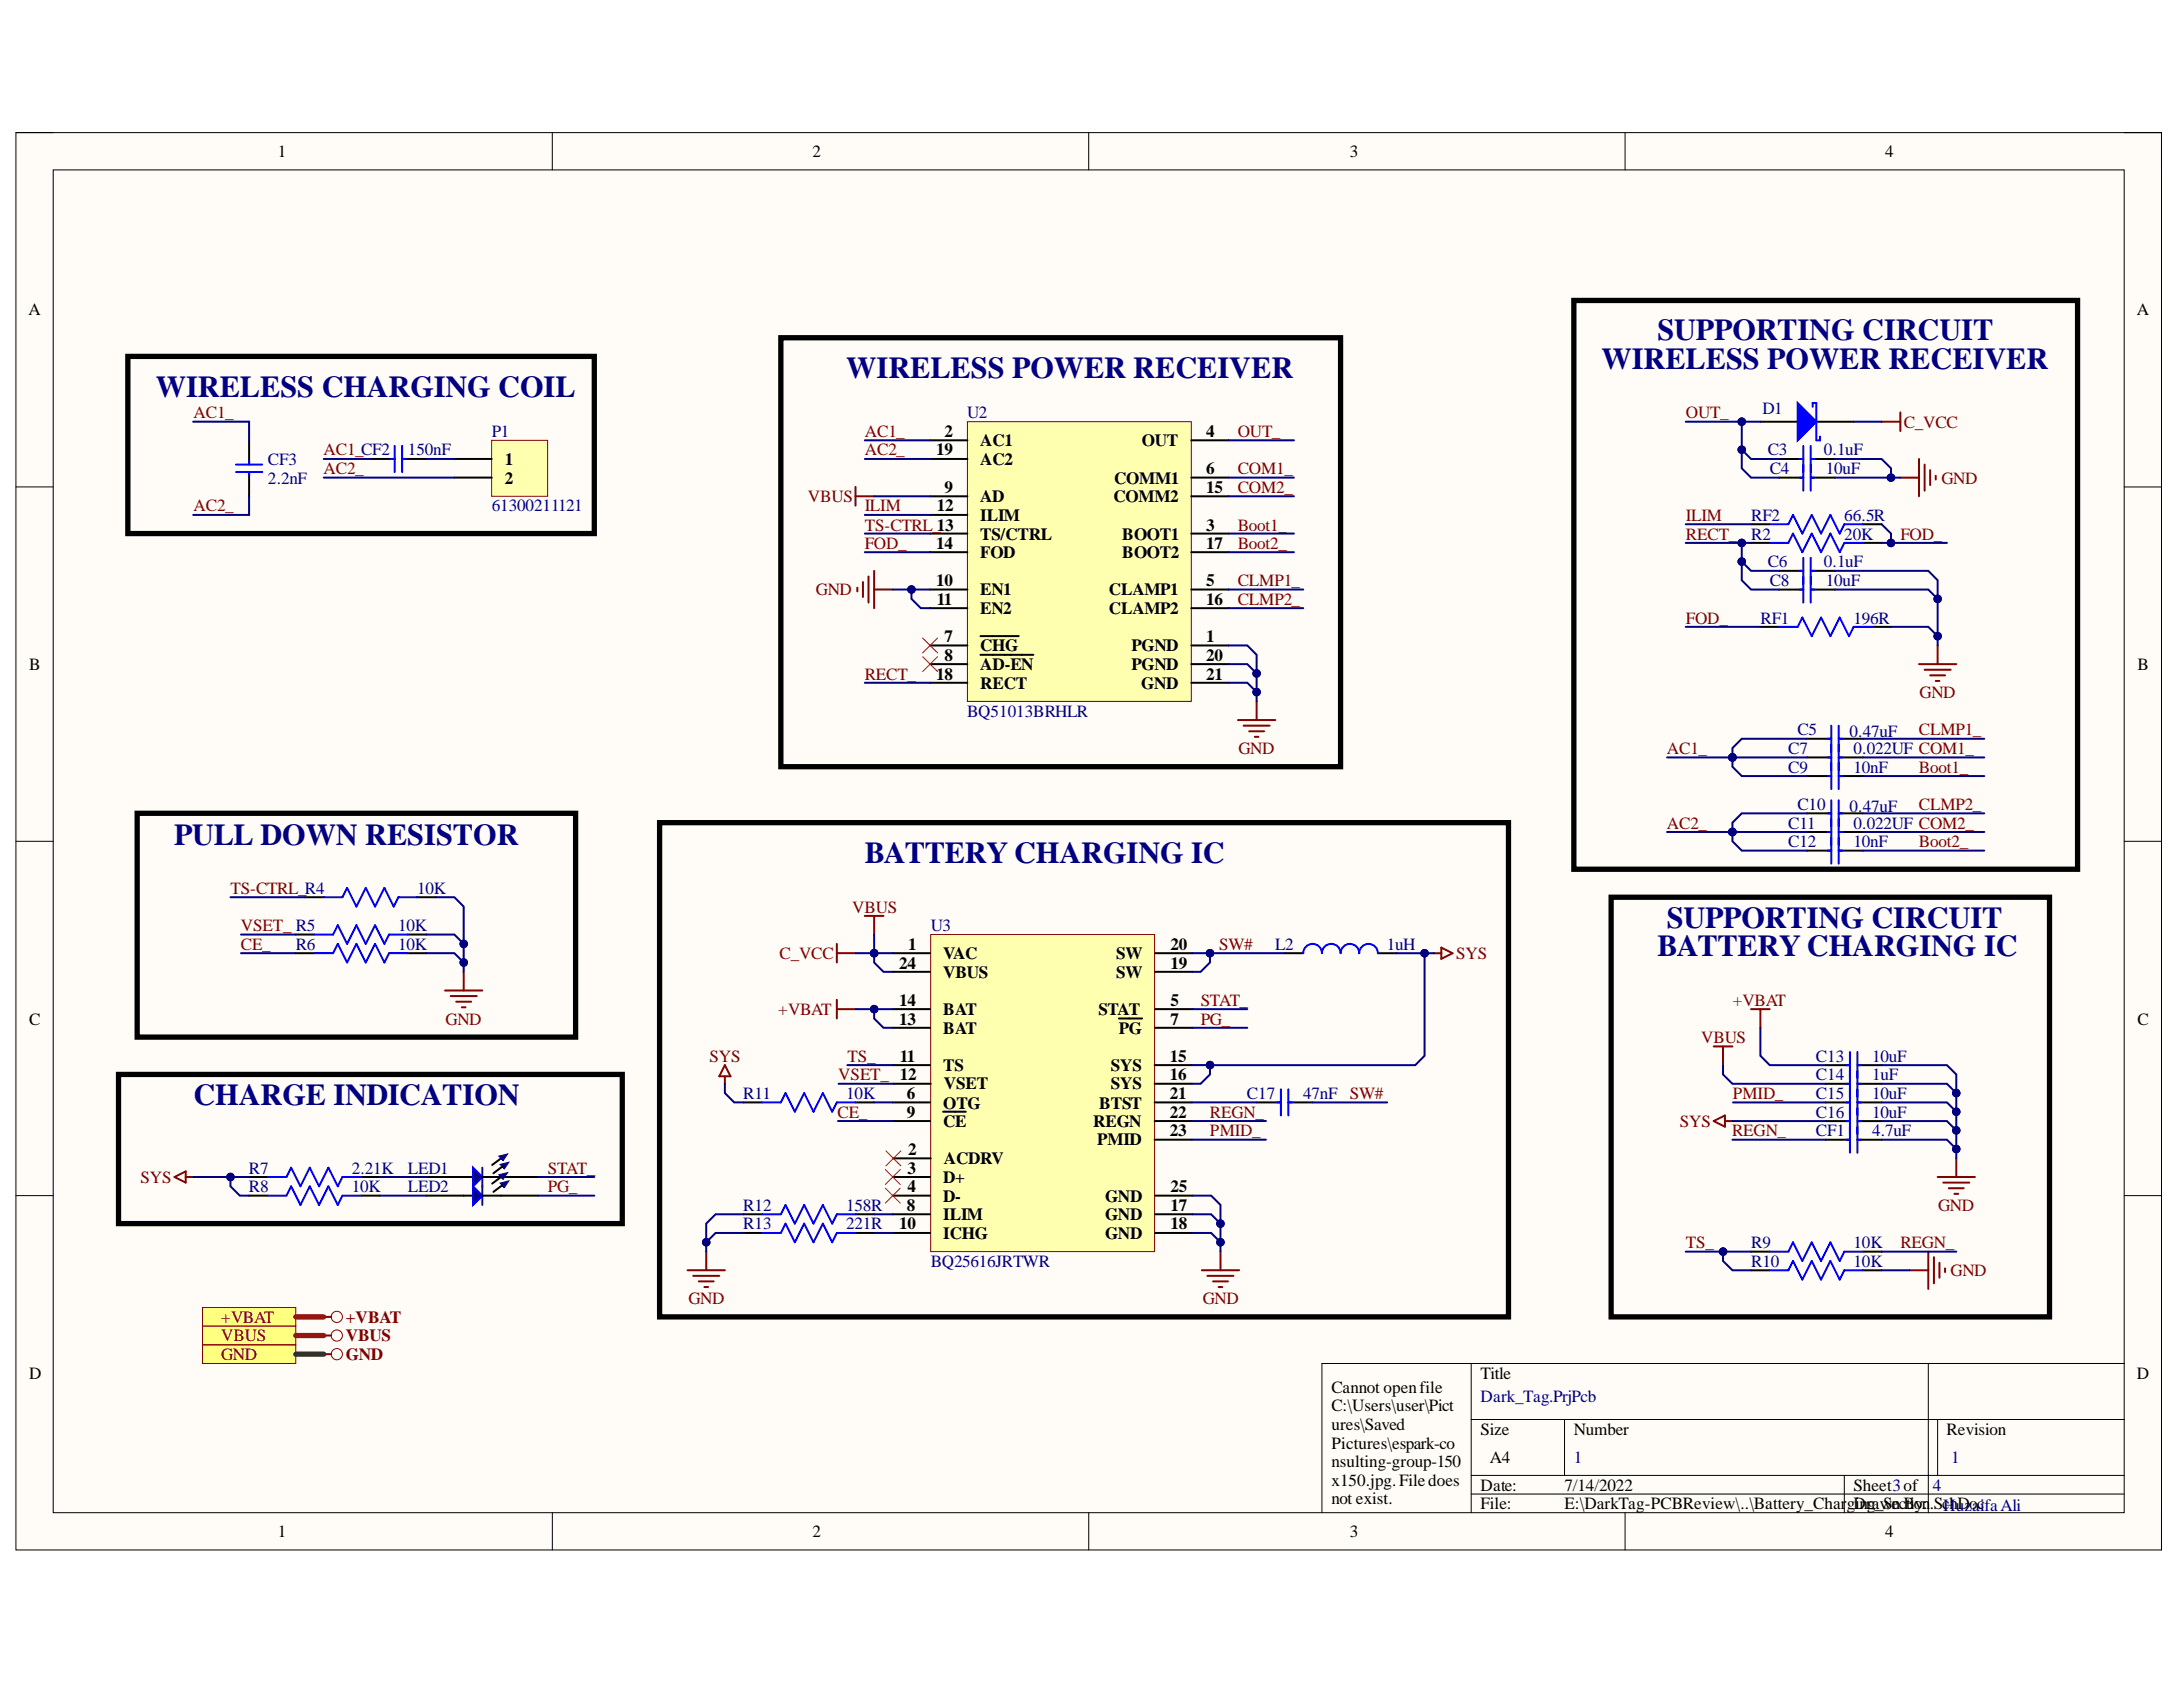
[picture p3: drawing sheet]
<svg xmlns="http://www.w3.org/2000/svg" width="279mm" height="216mm" viewBox="0 0 279 216" stroke-linecap="round" stroke-linejoin="round" font-family="sans-serif">
<defs><g id="words">
<g font-size="3.9" fill="#000080">
<text x="205" y="47.2">WIRELESS POWER RECEIVER</text>
<text x="212.1" y="43.6">SUPPORTING CIRCUIT</text>
<text x="19.9" y="50.8">WIRELESS CHARGING COIL</text>
<text x="108.3" y="48.4">WIRELESS POWER RECEIVER</text>
<text x="22.3" y="108.1">PULL DOWN RESISTOR</text>
<text x="110.7" y="110.5">BATTERY CHARGING IC</text>
<text x="213.3" y="118.8">SUPPORTING CIRCUIT</text>
<text x="212.1" y="122.4">BATTERY CHARGING IC</text>
<text x="24.8" y="141.4">CHARGE INDICATION</text>
</g>
<g font-size="2.2">
<text x="35.6" y="20.1">1</text>
<text x="104" y="20.1">2</text>
<text x="172.8" y="20.1">3</text>
<text x="241.3" y="20.1">4</text>
<text x="3.6" y="40.4">A</text>
<text x="273.5" y="40.4">A</text>
<text x="64.6" y="59.5">1</text>
<text x="119.8" y="58.3">19</text>
<text x="120.9" y="55.9">2</text>
<text x="125.5" y="57.1">AC1</text>
<text x="125.5" y="59.5">AC2</text>
<text x="146.2" y="57.1">OUT</text>
<text x="154.4" y="55.9">4</text>
<text x="64.6" y="61.9">2</text>
<text x="119.9" y="65.4">12</text>
<text x="120.9" y="63.1">9</text>
<text x="125.5" y="64.3">AD</text>
<text x="142.5" y="64.3">COMM2</text>
<text x="142.6" y="61.9">COMM1</text>
<text x="154.4" y="60.7">6</text>
<text x="154.4" y="63.1">15</text>
<text x="119.8" y="70.3">14</text>
<text x="125.5" y="66.6">ILIM</text>
<text x="125.5" y="69.1">TS/CTRL</text>
<text x="125.5" y="71.4">FOD</text>
<text x="143.6" y="69.1">BOOT1</text>
<text x="143.6" y="71.4">BOOT2</text>
<text x="154.4" y="67.9">3</text>
<text x="154.4" y="70.3">17</text>
<text x="119.8" y="75">10</text>
<text x="119.9" y="77.4">11</text>
<text x="125.5" y="76.2">EN1</text>
<text x="141.9" y="76.2">CLAMP1</text>
<text x="154.4" y="75">5</text>
<text x="154.4" y="77.4">16</text>
<text x="120.9" y="82.2">7</text>
<text x="125.5" y="83.3">CHG</text>
<text x="125.5" y="78.6">EN2</text>
<text x="141.9" y="78.6">CLAMP2</text>
<text x="144.8" y="83.3">PGND</text>
<text x="154.4" y="82.2">1</text>
<text x="3.7" y="85.7">B</text>
<text x="119.8" y="87">18</text>
<text x="120.9" y="84.5">8</text>
<text x="125.5" y="85.7">AD-EN</text>
<text x="125.5" y="88.2">RECT</text>
<text x="144.8" y="85.7">PGND</text>
<text x="146.1" y="88.2">GND</text>
<text x="154.4" y="84.5">20</text>
<text x="154.4" y="87">21</text>
<text x="273.6" y="85.7">B</text>
<text x="115.1" y="124">24</text>
<text x="116.3" y="121.5">1</text>
<text x="120.7" y="122.8">VAC</text>
<text x="120.7" y="125.1">VBUS</text>
<text x="142.9" y="122.8">SW</text>
<text x="142.9" y="125.1">SW</text>
<text x="149.8" y="121.5">20</text>
<text x="149.8" y="124">19</text>
<text x="3.7" y="131.1">C</text>
<text x="115.1" y="128.7">14</text>
<text x="115.1" y="131.1">13</text>
<text x="120.7" y="129.9">BAT</text>
<text x="140.6" y="129.9">STAT</text>
<text x="149.8" y="128.7">5</text>
<text x="149.8" y="131.1">7</text>
<text x="273.6" y="131.1">C</text>
<text x="115.2" y="135.9">11</text>
<text x="120.7" y="137.1">TS</text>
<text x="120.7" y="132.3">BAT</text>
<text x="142.2" y="137.1">SYS</text>
<text x="143.2" y="132.3">PG</text>
<text x="149.7" y="135.9">15</text>
<text x="116.1" y="140.7">6</text>
<text x="116.1" y="143.1">9</text>
<text x="120.7" y="141.9">OTG</text>
<text x="120.8" y="139.4">VSET</text>
<text x="140.7" y="141.9">BTST</text>
<text x="142.2" y="139.4">SYS</text>
<text x="149.7" y="143.1">22</text>
<text x="149.7" y="140.7">21</text>
<text x="149.7" y="138.2">16</text>
<text x="116.3" y="147.8">2</text>
<text x="120.7" y="144.2">CE</text>
<text x="120.8" y="149">ACDRV</text>
<text x="139.9" y="144.2">REGN</text>
<text x="140.4" y="146.6">PMID</text>
<text x="149.7" y="145.4">23</text>
<text x="116.1" y="155">8</text>
<text x="116.2" y="150.2">3</text>
<text x="116.2" y="152.6">4</text>
<text x="120.7" y="151.4">D+</text>
<text x="120.7" y="153.8">D-</text>
<text x="141.4" y="153.8">GND</text>
<text x="149.8" y="155">17</text>
<text x="149.8" y="152.6">25</text>
<text x="115.1" y="157.3">10</text>
<text x="120.7" y="156.1">ILIM</text>
<text x="120.7" y="158.6">ICHG</text>
<text x="141.4" y="158.6">GND</text>
<text x="141.4" y="156.1">GND</text>
<text x="149.8" y="157.3">18</text>
<text x="3.7" y="176.5">D</text>
<text x="170.4" y="178.3">Cannot openfile</text>
<text x="189.5" y="176.5">Title</text>
<text x="273.5" y="176.5">D</text>
<text x="170.4" y="180.6">C:\Users\user\Pict</text>
<text x="170.4" y="183">ures\Saved</text>
<text x="170.4" y="185.4">Pictures\espark-co</text>
<text x="189.5" y="183.6">Size</text>
<text x="201.4" y="183.6">Number</text>
<text x="249.1" y="183.6">Revision</text>
<text x="170.4" y="187.8">nsulting-group-150</text>
<text x="170.4" y="190.2">x150.jpg.Filedoes</text>
<text x="189.5" y="190.8">Date:</text>
<text x="190.7" y="187.2">A4</text>
<text x="200.2" y="190.8">7/14/2022</text>
<text x="237.2" y="190.8">Sheet3of</text>
<text x="35.6" y="196.8">1</text>
<text x="104" y="196.8">2</text>
<text x="170.4" y="192.5">not exist.</text>
<text x="172.8" y="196.8">3</text>
<text x="189.5" y="193.1">File:</text>
<text x="200.2" y="193.1">E:\DarkTag-PCBReview\..\Battery_Char</text>
<text x="236.4" y="193.1">giDrawn tion</text>
<text x="238" y="193.1">ng_SecBy:</text>
<text x="241.3" y="196.8">4</text>
<text x="247" y="193.1">.ScHuzaifa Ali</text>
<text x="249.5" y="193.1">hDoc</text>
</g>
<g font-size="2.2" fill="#800000">
<text x="24.8" y="53.5">AC1_</text>
<text x="215.8" y="53.5">OUT_</text>
<text x="41.4" y="58.3">AC1_CF2</text>
<text x="110.7" y="55.9">AC1_</text>
<text x="110.7" y="58.3">AC2_</text>
<text x="158.4" y="55.9">OUT_</text>
<text x="243.7" y="54.7">C_VCC</text>
<text x="24.8" y="65.4">AC2_</text>
<text x="41.4" y="60.7">AC2_</text>
<text x="103.4" y="64.3">VBUS</text>
<text x="110.7" y="65.4">ILIM</text>
<text x="158.4" y="60.7">COM1_</text>
<text x="158.4" y="63.1">COM2_</text>
<text x="248.5" y="61.9">GND</text>
<text x="110.7" y="70.3">FOD_</text>
<text x="110.7" y="67.9">TS-CTRL_13</text>
<text x="158.4" y="67.9">Boot1_</text>
<text x="158.4" y="70.3">Boot2_</text>
<text x="215.8" y="69.1">RECT_</text>
<text x="215.8" y="66.6">ILIM</text>
<text x="243.2" y="69.1">FOD_</text>
<text x="104.4" y="76.2">GND</text>
<text x="158.4" y="75">CLMP1_</text>
<text x="158.4" y="77.4">CLMP2_</text>
<text x="215.8" y="79.8">FOD_</text>
<text x="110.7" y="87">RECT_</text>
<text x="245.7" y="89.3">GND</text>
<text x="245.6" y="94.1">CLMP1_</text>
<text x="158.5" y="96.5">GND</text>
<text x="213.3" y="96.5">AC1_</text>
<text x="245.6" y="98.9">Boot1_</text>
<text x="213.3" y="106.1">AC2_</text>
<text x="245.6" y="103.6">CLMP2_</text>
<text x="245.6" y="108.4">Boot2_</text>
<text x="29.5" y="114.4">TS-CTRL_R4</text>
<text x="30.8" y="119.2">VSET_ R5</text>
<text x="109.1" y="116.8">VBUS</text>
<text x="30.8" y="121.5">CE_</text>
<text x="99.8" y="122.8">C_VCC</text>
<text x="156" y="121.5">SW#</text>
<text x="186.4" y="122.8">SYS</text>
<text x="57" y="131.1">GND</text>
<text x="99.6" y="129.9">+VBAT</text>
<text x="153.7" y="128.7">STAT_</text>
<text x="153.7" y="131.1">PG_</text>
<text x="221.8" y="128.7">+VBAT</text>
<text x="90.8" y="135.9">SYS</text>
<text x="108.5" y="135.9">TS_</text>
<text x="217.7" y="133.5">VBUS</text>
<text x="107.2" y="143.1">CE_</text>
<text x="107.3" y="138.2">VSET_ 12</text>
<text x="154.9" y="143.1">REGN_</text>
<text x="172.8" y="140.7">SW#</text>
<text x="221.8" y="140.7">PMID_</text>
<text x="154.9" y="145.4">PMID_</text>
<text x="215" y="144.2">SYS</text>
<text x="221.7" y="145.4">REGN_</text>
<text x="18" y="151.4">SYS</text>
<text x="70.1" y="150.2">STAT_</text>
<text x="70.1" y="152.6">PG_</text>
<text x="248" y="155">GND</text>
<text x="215.8" y="159.8">TS_</text>
<text x="243.2" y="159.8">REGN_</text>
<text x="88.1" y="166.9">GND</text>
<text x="153.9" y="166.9">GND</text>
<text x="249.7" y="163.3">GND</text>
<text x="28.3" y="169.3">+VBAT</text>
<text x="28.3" y="171.7">VBUS</text>
<text x="44.3" y="169.3">+VBAT</text>
<text x="44.3" y="171.7">VBUS</text>
<text x="28.3" y="174">GND</text>
<text x="44.3" y="174">GND</text>
</g>
<g font-size="2.2" fill="#000080">
<text x="123.8" y="53.5">U2</text>
<text x="225.6" y="53">D1</text>
<text x="34.3" y="59.5">CF3</text>
<text x="52.2" y="58.3">150nF</text>
<text x="62.9" y="55.9">P1</text>
<text x="226.3" y="58.3">C3</text>
<text x="233.4" y="58.3">0.1uF</text>
<text x="34.3" y="61.9">2.2nF</text>
<text x="62.9" y="65.4">61300211121</text>
<text x="226.5" y="60.7">C4</text>
<text x="233.7" y="60.7">10uF</text>
<text x="224.1" y="69.1">R2</text>
<text x="224.1" y="66.6">RF2</text>
<text x="236.1" y="69.1">20K</text>
<text x="236.1" y="66.6">66.5R</text>
<text x="226.3" y="72.6">C6</text>
<text x="226.5" y="75">C8</text>
<text x="233.4" y="72.6">0.1uF</text>
<text x="233.7" y="75">10uF</text>
<text x="225.3" y="79.8">RF1</text>
<text x="237.2" y="79.8">196R</text>
<text x="123.8" y="91.7">BQ51013BRHLR</text>
<text x="230.1" y="94.1">C5</text>
<text x="236.7" y="94.3">0.47uF</text>
<text x="228.9" y="96.5">C7</text>
<text x="228.9" y="98.9">C9</text>
<text x="237.2" y="96.5">0.022UF COM1_</text>
<text x="237.2" y="98.9">10nF</text>
<text x="228.9" y="106.1">C11</text>
<text x="230.1" y="103.6">C10</text>
<text x="236.7" y="103.9">0.47uF</text>
<text x="237.2" y="106.1">0.022UF COM2_</text>
<text x="228.9" y="108.4">C12</text>
<text x="237.2" y="108.4">10nF</text>
<text x="50.9" y="119.2">10K</text>
<text x="53.4" y="114.4">10K</text>
<text x="119.1" y="119.2">U3</text>
<text x="37.8" y="121.5">R6</text>
<text x="50.9" y="121.5">10K</text>
<text x="163.2" y="121.5">L2</text>
<text x="177.5" y="121.5">1uH</text>
<text x="232.4" y="135.9">C13</text>
<text x="239.6" y="135.9">10uF</text>
<text x="95.1" y="140.7">R11</text>
<text x="108.3" y="140.7">10K</text>
<text x="159.6" y="140.7">C17</text>
<text x="166.8" y="140.7">47nF</text>
<text x="232.4" y="138.2">C14</text>
<text x="232.4" y="140.7">C15</text>
<text x="232.4" y="143.1">C16</text>
<text x="239.6" y="138.2">1uF</text>
<text x="239.6" y="140.7">10uF</text>
<text x="239.6" y="143.1">10uF</text>
<text x="232.4" y="145.4">CF1</text>
<text x="239.6" y="145.4">4.7uF</text>
<text x="31.9" y="150.2">R7</text>
<text x="31.9" y="152.6">R8</text>
<text x="45" y="150.2">2.21K</text>
<text x="45" y="152.6">10K</text>
<text x="52.2" y="150.2">LED1</text>
<text x="52.2" y="152.6">LED2</text>
<text x="95.1" y="155">R12</text>
<text x="108.3" y="155">158R</text>
<text x="95.1" y="157.3">R13</text>
<text x="108.3" y="157.3">221R</text>
<text x="224.1" y="159.8">R9</text>
<text x="237.2" y="159.8">10K</text>
<text x="119.1" y="162.1">BQ25616JRTWR</text>
<text x="224.1" y="162.1">R10</text>
<text x="237.2" y="162.1">10K</text>
<text x="189.5" y="179.4">Dark_Tag.PrjPcb</text>
<text x="201.4" y="187.2">1</text>
<text x="247.4" y="190.8">4</text>
<text x="249.7" y="187.2">1</text>
</g>
</g></defs>
<path d="M2 17h274.6v181.4h-274.6z" fill-rule="evenodd" fill="#fffcf8"/>
<path d="M2 17h274.6v181.4h-274.6z" fill="none" stroke="#000" stroke-width=".13"/>
<path d="M6.8 21.7h265.1v171.9h-265.1z" fill-rule="evenodd" fill="#fffcf8"/>
<g fill="none" stroke="#000" stroke-width=".13">
<path d="M2 17h4.8M70.7 17v4.7M139.3 17v4.7M208 17v4.7M271.9 17h4.7v4.7M6.8 21.7h265.1v171.9h-265.1zM2 62.3h4.8M271.9 62.3h4.7M2 107.7h4.8M271.9 107.7h4.7M2 153h4.8M271.9 153h4.7"/>
<path d="M188.3 174.5v19.1M246.8 174.5v19.1M271.9 174.5h-102.7v19.1M70.7 193.6v4.8M139.3 193.6v4.8M188.3 181.7h83.6M188.3 188.8h83.6M188.3 191.2h83.6M200.2 181.7v7.1M208 193.6v4.8M236.1 188.8v4.8M248 181.7v7.1"/>
<path d="M276.6 193.6v4.8"/>
</g>
<path d="M119.1 119.6h28.7v40.6h-28.7z" fill-rule="evenodd" fill="#ffffb0"/>
<path d="M119.1 119.6h28.7v40.6h-28.7z" fill="none" stroke="#800000" stroke-width=".13"/>
<g fill="none" stroke="#000" stroke-width=".25">
<path d="M225.3 54h4.8M232.5 54h4.7M231.3 94.5h3.1M231.3 96.9h3.1M231.3 99.3h3.1M235.3 94.5h3.1M235.3 96.9h3.1M235.3 99.3h3.1M114.3 122h4.7M114.3 129.1h4.7M114.3 131.5h4.7M114.3 136.3h4.7"/>
<path d="M114.3 124.4h4.7M114.3 138.7h4.8M143.2 130.3h3M147.8 136.3h4.7M147.8 138.7h4.7M147.8 122h4.8M147.8 129.1h4.8M147.8 131.5h4.8M147.8 124.4h4.8M114.3 150.6h4.7M114.3 153h4.7M114.3 141.1h4.7"/>
<path d="M114.3 155.4h4.7M114.3 143.5h4.7M114.3 157.8h4.7M114.3 148.2h4.8M120.7 142.3h2.9M147.8 141.1h4.7M147.8 143.5h4.7M147.8 145.9h4.7M147.8 153h4.8M147.8 155.4h4.8M147.8 157.8h4.8"/>
</g>
<path d="M233.9 94.5h.5M233.9 96.9h.5M233.9 99.3h.5M234.4 92.9v8.1M235.3 92.9v8.1M235.3 94.5h.5M235.3 96.9h.5M235.3 99.3h.5" fill="none" stroke="#00f" stroke-width=".25"/>
<path d="M230.1 51.6l2.4 2.4-2.4 2.4z" fill="#00f"/>
<g fill="none" stroke="#00f" stroke-width=".25">
<path d="M230.1 51.6l2.4 2.4-2.4 2.4zM230.3 58.7h.5M230.8 57.1v5.7M231.8 57.1v5.7M231.8 58.7h.4M232 52.1v-.5h.5v4.8h.4v-.5M226.5 69.5h2.4l.6-1.2 1.2 2.4 1.2-2.4 1.2 2.4 1.2-2.4 1.2 2.4 .6-1.2h2.3M230.3 61.1h.5M231.8 61.1h.4M41.4 114.8h2.4l.6-1.2 1.2 2.4 1.2-2.4 1.2 2.4 1.2-2.4 1.2 2.4 .6-1.2h2.4M233.9 104.1h.5M233.9 106.5h.5"/>
<path d="M233.9 108.9h.5M234.4 102.4v8.1M235.3 102.4v8.1M235.3 104.1h.5M235.3 106.5h.5M235.3 108.9h.5"/>
</g>
<g fill="none" stroke="#000" stroke-width=".25">
<path d="M227.7 58.7h3.1M231.8 58.7h3.1M224.1 69.5h2.4M227.7 61.1h3.1M231.8 61.1h3.1M238.4 69.5h2.4M39 114.8h2.4M53.4 114.8h2.4M231.3 104.1h3.1M231.3 106.5h3.1M231.3 108.9h3.1M235.3 104.1h3.1"/>
<path d="M235.3 106.5h3.1M235.3 108.9h3.1"/>
</g>
<path d="M123.8 54h28.7v35.8h-28.7z" fill-rule="evenodd" fill="#ffffb0"/>
<path d="M123.8 54h28.7v35.8h-28.7z" fill="none" stroke="#800000" stroke-width=".13"/>
<g fill="none" stroke="#000" stroke-width=".25">
<path d="M119 56.4h4.8M119 58.7h4.8M152.5 56.4h4.7M119 68.3h4.8M119 75.4h4.8M119 63.5h4.8M119 77.8h4.8M119 65.9h4.8M119 70.7h4.8M152.5 68.3h4.7M152.5 75.4h4.7M152.5 61.1h4.7"/>
<path d="M152.5 63.5h4.7M152.5 77.8h4.7M152.5 70.7h4.7M227.7 75.5h3.1M227.7 73.1h3.1M231.8 75.5h3.1M231.8 73.1h3.1M119 82.6h4.8M119 85h4.8M119 87.4h4.8M125.5 81.4h4.9M125.5 83.8h6.8"/>
<path d="M152.5 82.6h4.7M152.5 85h4.7M152.5 87.4h4.7M233.7 138.7h3.1M237.7 138.7h3.1M54.6 150.6h5.9M64.1 150.6h4.8M233.7 141.1h3.1M237.7 141.1h3.1"/>
</g>
<g fill="none" stroke="#800000" stroke-width=".25">
<path d="M240.8 54h2.4M243.2 52.8v2.4M245.6 58.7v4.8M246.3 59.5v3.3M109.5 62.3v2.4M109.5 63.5h2.4M109.7 75.2v.5M110.4 74.5v1.9M111.2 73.8v3.3M111.9 73.1v4.7M111.9 75.4h2.4M243.2 61.1h2.4"/>
<path d="M247 60.2v1.9M247.8 60.9v.5M158.4 92.2h4.8M159.2 92.9h3.3M159.9 93.6h1.9M160.6 94.3h.5M160.8 89.8v2.4M110.7 117.2h2.4M111.9 117.2v2.4M107.1 120.8v2.4M107.1 122h2.4M219.3 133.9h2.4"/>
<path d="M220.5 133.9v2.4M153.8 162.6h4.8M154.5 163.3h3.4M155.3 164h1.9M156 164.7h.4M156.2 160.2v2.4"/>
</g>
<path d="M230.3 73.1h.5M230.3 75.5h.5M230.8 71.4v5.7M231.8 71.4v5.7M231.8 73.1h.4M231.8 75.5h.4M236.3 138.7h.5M236.8 137v5.8M237.7 137v5.8M237.7 138.7h.5M236.3 141.1h.5M237.7 141.1h.5" fill="none" stroke="#00f" stroke-width=".25"/>
<path d="M118.1 81.7l1.9 1.9M120 81.7l-1.9 1.9" fill="none" stroke="#f00" stroke-width=".13"/>
<path d="M60.5 149.4l1.2 1.2-1.2 1.2z" fill="#0c0087"/>
<path d="M60.5 149.4l1.2 1.2-1.2 1.2z" fill="none" stroke="#00f" stroke-width=".25"/>
<path d="M61.7 149.4v2.4" fill="none" stroke="#11037f" stroke-width=".25"/>
<path d="M61.7 150.6h2.4M64.1 148.2l-1.1 .9" fill="none" stroke="#000" stroke-width=".25"/>
<path d="M63.8 148l1.2-.3-.6 .8z" fill-rule="evenodd" fill="#0c0087"/>
<path d="M63.8 148l1.2-.3-.6 .8z" fill="none" stroke="#0c0087" stroke-width=".13"/>
<path d="M64 149l1.1-.3-.5 .9z" fill-rule="evenodd" fill="#0c0087"/>
<path d="M64 149l1.1-.3-.5 .9z" fill="none" stroke="#0c0087" stroke-width=".13"/>
<path d="M31.9 150.6h2.4M31.9 153h2.4M46.2 150.6h2.4M46.2 153h2.4M54.6 153h5.9M64.1 153h4.8M64.3 149.3l-1.1 .9" fill="none" stroke="#000" stroke-width=".25"/>
<path d="M34.3 150.6h2.4l.6-1.2 1.2 2.4 1.1-2.4 1.2 2.4 1.2-2.4 1.2 2.4 .6-1.2h2.4M34.3 153h2.4l.6-1.2 1.2 2.4 1.1-2.4 1.2 2.4 1.2-2.4 1.2 2.4 .6-1.2h2.4" fill="none" stroke="#00f" stroke-width=".25"/>
<path d="M60.5 151.8l1.2 1.2-1.2 1.2z" fill="#0c0087"/>
<path d="M60.5 151.8l1.2 1.2-1.2 1.2z" fill="none" stroke="#00f" stroke-width=".25"/>
<path d="M61.7 151.8v2.4" fill="none" stroke="#11037f" stroke-width=".25"/>
<path d="M61.7 153h2.4M64.1 150.6l-1.1 .9" fill="none" stroke="#000" stroke-width=".25"/>
<path d="M63.8 150.3l1.2-.2-.6 .8z" fill-rule="evenodd" fill="#0c0087"/>
<path d="M63.8 150.3l1.2-.2-.6 .8z" fill="none" stroke="#0c0087" stroke-width=".13"/>
<path d="M64 151.4l1.1-.3-.5 .9z" fill-rule="evenodd" fill="#0c0087"/>
<path d="M64 151.4l1.1-.3-.5 .9z" fill="none" stroke="#0c0087" stroke-width=".13"/>
<g fill="none" stroke="#000" stroke-width=".25">
<path d="M37.9 119.6h2.3M52.2 119.6h2.4M37.9 122h2.3M52.2 122h2.4M164.4 122h2.4M176.4 122h2.3M233.7 136.3h3.1M237.7 136.3h3.1M64.3 151.7l-1.1 .8M95.2 141.1h2.4M95.2 155.4h2.4M95.2 157.8h2.4"/>
<path d="M109.5 141.1h2.4M109.5 155.4h2.4M109.5 157.8h2.4M160.8 141.1h3.1M164.9 141.1h3.1M233.7 143.5h3.1M237.7 143.5h3.1M224.1 160.2h2.4M224.1 162.6h2.4M238.4 160.2h2.4M238.4 162.6h2.4"/>
</g>
<g fill="none" stroke="#800000" stroke-width=".25">
<path d="M57 126.8h4.7M57.7 127.5h3.3M58.4 128.2h1.9M59.1 128.9h.5M59.3 124.4v2.4M92.8 136.3l.7 1.4h-1.4zM92.8 137.7v1M107.1 128v2.3M107.1 129.1h2.4M183.5 122h1M184.5 121.3l1.4 .7-1.4 .7zM224.1 129.1h2.4"/>
<path d="M225.3 129.1v2.4M22.3 150.6l1.5-.7v1.4zM23.8 150.6h.9M219.3 143.5l1.5-.7v1.4zM220.8 143.5h.9M88 162.6h4.8M88.7 163.3h3.4M89.4 164h1.9M90.2 164.7h.4M90.4 160.2v2.4M244.4 162.6h2.4M246.8 160.2v4.8"/>
<path d="M247.5 160.9v3.3M248.2 161.6v1.9M248.9 162.3v.5"/>
</g>
<path d="M113.3 149.7l1.9 1.9M113.3 152.1l1.9 1.9M113.4 147.3l1.9 1.9M115.2 149.7l-1.9 1.9M115.2 152.1l-1.9 1.9M115.3 147.3l-1.9 1.9" fill="none" stroke="#f00" stroke-width=".13"/>
<g fill="none" stroke="#00f" stroke-width=".25">
<path d="M40.2 119.6h2.4l.6-1.2 1.2 2.4 1.2-2.4 1.2 2.4 1.2-2.4 1.2 2.4 .6-1.2h2.4M40.2 122h2.4l.6-1.2 1.2 2.4 1.2-2.4 1.2 2.4 1.2-2.4 1.2 2.4 .6-1.2h2.4M163.9 139.4v3.4M164.9 139.4v3.4M166.8 122a1.2 1.2 0 0 1 1.2-1.2 1.2 1.2 0 0 1 1.2 1.2 1.19 1.19 0 0 1 1.2-1.2 1.19 1.19 0 0 1 1.2 1.2M171.6 122a1.19 1.19 0 0 1 1.2-1.2 1.19 1.19 0 0 1 1.2 1.2 1.19 1.19 0 0 1 1.2-1.2 1.19 1.19 0 0 1 1.2 1.2M236.3 136.3h.5M236.8 134.6v3.4M237.7 134.6v3.4M237.7 136.3h.5M97.6 141.1h2.3l.6-1.2 1.2 2.4 1.2-2.4 1.2 2.4 1.2-2.4 1.2 2.4 .6-1.2h2.4M97.6 155.4h2.3l.6-1.2 1.2 2.4 1.2-2.4 1.2 2.4 1.2-2.4 1.2 2.4 .6-1.2h2.4"/>
<path d="M97.6 157.8h2.3l.6-1.2 1.2 2.4 1.2-2.4 1.2 2.4 1.2-2.4 1.2 2.4 .6-1.2h2.4M163.5 141.1h.4M164.9 141.1h.5M236.3 143.5h.5M236.8 141.8v3.3M237.7 141.8v3.3M237.7 143.5h.5M226.5 160.2h2.4l.6-1.2 1.2 2.4 1.2-2.4 1.2 2.4 1.2-2.4 1.2 2.4 .6-1.2h2.3M226.5 162.6h2.4l.6-1.2 1.2 2.4 1.2-2.4 1.2 2.4 1.2-2.4 1.2 2.4 .6-1.2h2.3"/>
</g>
<path d="M201.4 38.5h64.5v72.7h-64.5zM99.9 43.2h71.7v54.9h-71.7zM84.4 105.3h108.7v63.2h-108.7zM206.2 114.8h56.1v53.7h-56.1z" fill="none" stroke="#000" stroke-width=".68"/>
<path d="M62.9 56.4h7.2v7.1h-7.2z" fill-rule="evenodd" fill="#ffffb0"/>
<path d="M62.9 56.4h7.2v7.1h-7.2z" fill="none" stroke="#800000" stroke-width=".13"/>
<path d="M58.2 58.7h4.7M58.2 61.1h4.7M225.3 80.2h2.4M239.6 80.2h2.4" fill="none" stroke="#000" stroke-width=".25"/>
<path d="M16.4 45.6h59.7v22.7h-59.7zM17.6 104.1h56.1v28.6h-56.1zM15.2 137.5h64.4v19.1h-64.4z" fill="none" stroke="#000" stroke-width=".68"/>
<path d="M245.6 85h4.8M246.3 85.7h3.4M247 86.4h1.9M247.8 87.1h.4M248 82.6v2.4M248 150.6h4.8M248.7 151.3h3.4M249.4 152.1h1.9M250.1 152.8h.5M250.4 148.2v2.4" fill="none" stroke="#800000" stroke-width=".25"/>
<path d="M118.1 84l1.9 2M120 84l-1.9 2" fill="none" stroke="#f00" stroke-width=".13"/>
<path d="M227.7 80.2h2.4l.6-1.2 1.2 2.4 1.2-2.4 1.2 2.4 1.2-2.4 1.2 2.4 .5-1.2h2.4" fill="none" stroke="#00f" stroke-width=".25"/>
<path d="M25.9 167.3h12v2.4h-12z" fill-rule="evenodd" fill="#ffff80"/>
<path d="M25.9 167.3h12v2.4h-12z" fill="none" stroke="#800000" stroke-width=".13"/>
<path d="M25.9 169.7h12v2.4h-12z" fill-rule="evenodd" fill="#ffff80"/>
<g fill="none" stroke="#800000" stroke-width=".13">
<path d="M25.9 169.7h12v2.4h-12z"/>
<circle cx="43.1" cy="168.5" r=".72"/>
</g>
<path d="M41.4 168.5h1" fill="none" stroke="#800000" stroke-width=".25"/>
<path d="M25.9 172.1h12v2.4h-12z" fill-rule="evenodd" fill="#ffff80"/>
<g fill="none" stroke="#800000" stroke-width=".13">
<path d="M25.9 172.1h12v2.4h-12z"/>
<circle cx="43.1" cy="170.9" r=".72"/>
<circle cx="43.1" cy="173.3" r=".72"/>
</g>
<path d="M41.4 170.9h1M41.4 173.3h1" fill="none" stroke="#800000" stroke-width=".25"/>
<path d="M31.9 56.4v3.1M47.4 58.7h3.1M51.5 58.7h3.1M31.9 60.4v3.1M224.1 67.1h2.4M238.4 67.1h2.4M233.7 145.9h3.1M237.7 145.9h3.1" fill="none" stroke="#000" stroke-width=".25"/>
<g fill="none" stroke="#00f" stroke-width=".25">
<path d="M30.2 59.5h3.4M31.9 59v.5M50 58.7h.5M50.5 57.1v3.3M51.5 57.1v3.3M51.5 58.7h.4M30.2 60.4h3.4M31.9 60.4v.5M226.5 67.1h2.4l.6-1.2 1.2 2.4 1.2-2.4 1.2 2.4 1.2-2.4 1.2 2.4 .6-1.2h2.3M236.3 145.9h.5M236.8 144.2v3.3M237.7 144.2v3.3"/>
<path d="M237.7 145.9h.5"/>
</g>
<g fill="none" stroke="#000080" stroke-width=".25">
<path d="M157.2 75.4h9.6M157.2 61.1h8.4M157.2 68.3h8.4M157.2 77.8h9.6M157.2 63.5h8.4M157.2 70.7h8.4M157.2 82.6h2.4l1.2 1.2v6M238.4 94.5h15.6M238.4 96.9h15.6M238.4 99.3h15.6M238.4 104.1h15.6M238.4 106.5h15.6"/>
<path d="M238.4 108.9h15.6"/>
</g>
<circle cx="160.8" cy="86.2" r=".48" fill="#000080"/>
<circle cx="160.8" cy="86.2" r=".48" fill="none" stroke="#000080" stroke-width=".13"/>
<circle cx="160.8" cy="88.6" r=".48" fill="#000080"/>
<circle cx="160.8" cy="88.6" r=".48" fill="none" stroke="#000080" stroke-width=".13"/>
<path d="M157.2 85h2.4l1.2 1.2" fill="none" stroke="#000080" stroke-width=".25"/>
<circle cx="160.8" cy="86.2" r=".48" fill="#000080"/>
<circle cx="160.8" cy="86.2" r=".48" fill="none" stroke="#000080" stroke-width=".13"/>
<path d="M157.2 87.4h2.4l1.2 1.2" fill="none" stroke="#000080" stroke-width=".25"/>
<circle cx="160.8" cy="88.6" r=".48" fill="#000080"/>
<circle cx="160.8" cy="88.6" r=".48" fill="none" stroke="#000080" stroke-width=".13"/>
<path d="M222.9 57.6v2.3l1.2 1.2h3.6M110.7 70.7h8.3M110.7 68.3h8.3M29.5 114.8h9.5" fill="none" stroke="#000080" stroke-width=".25"/>
<circle cx="222.9" cy="57.6" r=".48" fill="#000080"/>
<circle cx="222.9" cy="57.6" r=".48" fill="none" stroke="#000080" stroke-width=".13"/>
<path d="M157.2 56.4h8.4M222.9 71.9v2.4l1.2 1.2h3.6" fill="none" stroke="#000080" stroke-width=".25"/>
<circle cx="222.9" cy="71.9" r=".48" fill="#000080"/>
<circle cx="222.9" cy="71.9" r=".48" fill="none" stroke="#000080" stroke-width=".13"/>
<path d="M222.9 69.5v2.4l1.2 1.2h3.6M110.7 87.4h8.3" fill="none" stroke="#000080" stroke-width=".25"/>
<circle cx="222.9" cy="69.5" r=".48" fill="#000080"/>
<circle cx="222.9" cy="69.5" r=".48" fill="none" stroke="#000080" stroke-width=".13"/>
<circle cx="222.9" cy="71.9" r=".48" fill="#000080"/>
<circle cx="222.9" cy="71.9" r=".48" fill="none" stroke="#000080" stroke-width=".13"/>
<path d="M116.7 75.4v1.2l1.2 1.2h1.1" fill="none" stroke="#000080" stroke-width=".25"/>
<circle cx="116.7" cy="75.4" r=".48" fill="#000080"/>
<circle cx="116.7" cy="75.4" r=".48" fill="none" stroke="#000080" stroke-width=".13"/>
<path d="M111.9 63.5h7.1M114.3 75.4h4.7" fill="none" stroke="#000080" stroke-width=".25"/>
<circle cx="116.7" cy="75.4" r=".48" fill="#000080"/>
<circle cx="116.7" cy="75.4" r=".48" fill="none" stroke="#000080" stroke-width=".13"/>
<path d="M111.9 122v1.2l1.2 1.2h1.2" fill="none" stroke="#000080" stroke-width=".25"/>
<circle cx="111.9" cy="122" r=".48" fill="#000080"/>
<circle cx="111.9" cy="122" r=".48" fill="none" stroke="#000080" stroke-width=".13"/>
<path d="M152.6 153h2.4l1.2 1.2v6" fill="none" stroke="#000080" stroke-width=".25"/>
<circle cx="156.2" cy="156.6" r=".48" fill="#000080"/>
<circle cx="156.2" cy="156.6" r=".48" fill="none" stroke="#000080" stroke-width=".13"/>
<circle cx="156.2" cy="159" r=".48" fill="#000080"/>
<circle cx="156.2" cy="159" r=".48" fill="none" stroke="#000080" stroke-width=".13"/>
<path d="M152.6 155.4h2.4l1.2 1.2" fill="none" stroke="#000080" stroke-width=".25"/>
<circle cx="156.2" cy="156.6" r=".48" fill="#000080"/>
<circle cx="156.2" cy="156.6" r=".48" fill="none" stroke="#000080" stroke-width=".13"/>
<path d="M152.6 157.8h2.4l1.2 1.2" fill="none" stroke="#000080" stroke-width=".25"/>
<circle cx="156.2" cy="159" r=".48" fill="#000080"/>
<circle cx="156.2" cy="159" r=".48" fill="none" stroke="#000080" stroke-width=".13"/>
<path d="M109.5 122h4.8" fill="none" stroke="#000080" stroke-width=".25"/>
<circle cx="111.9" cy="122" r=".48" fill="#000080"/>
<circle cx="111.9" cy="122" r=".48" fill="none" stroke="#000080" stroke-width=".13"/>
<path d="M111.9 119.6v2.4" fill="none" stroke="#000080" stroke-width=".25"/>
<circle cx="111.9" cy="122" r=".48" fill="#000080"/>
<circle cx="111.9" cy="122" r=".48" fill="none" stroke="#000080" stroke-width=".13"/>
<path d="M31.9 150.6h-2.4v1.2l1.2 1.2h1.2M48.6 150.6h6M48.6 153h6M152.5 145.9h9.5M221.8 141.1h11.9" fill="none" stroke="#000080" stroke-width=".25"/>
<circle cx="29.5" cy="150.6" r=".48" fill="#000080"/>
<circle cx="29.5" cy="150.6" r=".48" fill="none" stroke="#000080" stroke-width=".13"/>
<path d="M24.7 150.6h4.8" fill="none" stroke="#000080" stroke-width=".25"/>
<circle cx="29.5" cy="150.6" r=".48" fill="#000080"/>
<circle cx="29.5" cy="150.6" r=".48" fill="none" stroke="#000080" stroke-width=".13"/>
<path d="M114.3 129.1h-2.4v1.2l1.2 1.2h1.2M152.6 129.1h7M152.6 131.5h7M68.9 153h7.2M68.9 150.6h7.2" fill="none" stroke="#000080" stroke-width=".25"/>
<circle cx="111.9" cy="129.1" r=".48" fill="#000080"/>
<circle cx="111.9" cy="129.1" r=".48" fill="none" stroke="#000080" stroke-width=".13"/>
<path d="M109.5 129.1h2.4" fill="none" stroke="#000080" stroke-width=".25"/>
<circle cx="111.9" cy="129.1" r=".48" fill="#000080"/>
<circle cx="111.9" cy="129.1" r=".48" fill="none" stroke="#000080" stroke-width=".13"/>
<path d="M237.2 54h3.6M108.4 136.3h5.9M220.5 136.3v1.2l1.2 1.2h12M225.3 131.5v3.6l1.2 1.2h7.2M152.5 143.5h9.5M220.5 160.2v1.2l1.2 1.2h2.4M240.8 160.2h9.6M240.8 162.6h3.6" fill="none" stroke="#000080" stroke-width=".25"/>
<circle cx="220.5" cy="160.2" r=".48" fill="#000080"/>
<circle cx="220.5" cy="160.2" r=".48" fill="none" stroke="#000080" stroke-width=".13"/>
<path d="M152.6 122h2.3v1.2l-1.2 1.2h-1.1M152.5 141.1h8.3" fill="none" stroke="#000080" stroke-width=".25"/>
<circle cx="154.9" cy="122" r=".48" fill="#000080"/>
<circle cx="154.9" cy="122" r=".48" fill="none" stroke="#000080" stroke-width=".13"/>
<path d="M152.5 136.3h2.4v1.2l-1.2 1.2h-1.2M168 141.1h9.5" fill="none" stroke="#000080" stroke-width=".25"/>
<circle cx="154.9" cy="136.3" r=".48" fill="#000080"/>
<circle cx="154.9" cy="136.3" r=".48" fill="none" stroke="#000080" stroke-width=".13"/>
<path d="M178.7 122h3.6v13.1l-1.2 1.2h-26.2" fill="none" stroke="#000080" stroke-width=".25"/>
<circle cx="154.9" cy="136.3" r=".48" fill="#000080"/>
<circle cx="154.9" cy="136.3" r=".48" fill="none" stroke="#000080" stroke-width=".13"/>
<circle cx="182.3" cy="122" r=".48" fill="#000080"/>
<circle cx="182.3" cy="122" r=".48" fill="none" stroke="#000080" stroke-width=".13"/>
<path d="M182.3 122h1.2" fill="none" stroke="#000080" stroke-width=".25"/>
<circle cx="182.3" cy="122" r=".48" fill="#000080"/>
<circle cx="182.3" cy="122" r=".48" fill="none" stroke="#000080" stroke-width=".13"/>
<path d="M222.9 54v3.6l1.2 1.1h3.6M221.7 143.5h12" fill="none" stroke="#000080" stroke-width=".25"/>
<circle cx="222.9" cy="57.6" r=".48" fill="#000080"/>
<circle cx="222.9" cy="57.6" r=".48" fill="none" stroke="#000080" stroke-width=".13"/>
<circle cx="222.9" cy="54" r=".48" fill="#000080"/>
<circle cx="222.9" cy="54" r=".48" fill="none" stroke="#000080" stroke-width=".13"/>
<path d="M154.9 122h9.5" fill="none" stroke="#000080" stroke-width=".25"/>
<circle cx="154.9" cy="122" r=".48" fill="#000080"/>
<circle cx="154.9" cy="122" r=".48" fill="none" stroke="#000080" stroke-width=".13"/>
<path d="M95.2 155.4h-3.6l-1.2 1.2v3.6M111.9 155.4h2.4M111.9 157.8h2.4" fill="none" stroke="#000080" stroke-width=".25"/>
<circle cx="90.4" cy="159" r=".48" fill="#000080"/>
<circle cx="90.4" cy="159" r=".48" fill="none" stroke="#000080" stroke-width=".13"/>
<path d="M95.2 157.8h-3.6l-1.2 1.2" fill="none" stroke="#000080" stroke-width=".25"/>
<circle cx="90.4" cy="159" r=".48" fill="#000080"/>
<circle cx="90.4" cy="159" r=".48" fill="none" stroke="#000080" stroke-width=".13"/>
<path d="M231.3 94.5h-8.4l-1.2 1.2v1.2M30.8 119.6h7.1M30.8 122h7.1M92.8 138.7v1.2l1.2 1.2h1.2M107.3 138.7h7M107.3 143.5h7M111.9 141.1h2.4" fill="none" stroke="#000080" stroke-width=".25"/>
<circle cx="221.7" cy="96.9" r=".48" fill="#000080"/>
<circle cx="221.7" cy="96.9" r=".48" fill="none" stroke="#000080" stroke-width=".13"/>
<path d="M221.7 96.9v1.2l1.2 1.2h8.4" fill="none" stroke="#000080" stroke-width=".25"/>
<circle cx="221.7" cy="96.9" r=".48" fill="#000080"/>
<circle cx="221.7" cy="96.9" r=".48" fill="none" stroke="#000080" stroke-width=".13"/>
<path d="M231.3 104.1h-8.4l-1.2 1.2v1.2" fill="none" stroke="#000080" stroke-width=".25"/>
<circle cx="221.7" cy="106.5" r=".48" fill="#000080"/>
<circle cx="221.7" cy="106.5" r=".48" fill="none" stroke="#000080" stroke-width=".13"/>
<path d="M221.7 106.5v1.2l1.2 1.2h8.4" fill="none" stroke="#000080" stroke-width=".25"/>
<circle cx="221.7" cy="106.5" r=".48" fill="#000080"/>
<circle cx="221.7" cy="106.5" r=".48" fill="none" stroke="#000080" stroke-width=".13"/>
<path d="M54.6 58.7h3.6M110.7 58.7h8.3M110.7 56.4h8.3M213.4 96.9h8.3" fill="none" stroke="#000080" stroke-width=".25"/>
<circle cx="221.7" cy="96.9" r=".48" fill="#000080"/>
<circle cx="221.7" cy="96.9" r=".48" fill="none" stroke="#000080" stroke-width=".13"/>
<path d="M213.4 106.5h8.3" fill="none" stroke="#000080" stroke-width=".25"/>
<circle cx="221.7" cy="106.5" r=".48" fill="#000080"/>
<circle cx="221.7" cy="106.5" r=".48" fill="none" stroke="#000080" stroke-width=".13"/>
<path d="M221.7 106.5h9.6" fill="none" stroke="#000080" stroke-width=".25"/>
<circle cx="221.7" cy="106.5" r=".48" fill="#000080"/>
<circle cx="221.7" cy="106.5" r=".48" fill="none" stroke="#000080" stroke-width=".13"/>
<path d="M221.7 96.9h9.6" fill="none" stroke="#000080" stroke-width=".25"/>
<circle cx="221.7" cy="96.9" r=".48" fill="#000080"/>
<circle cx="221.7" cy="96.9" r=".48" fill="none" stroke="#000080" stroke-width=".13"/>
<path d="M41.4 58.7h6M234.9 58.7h5.9l1.2 1.2v1.2h-7.1M41.4 61.1h16.8" fill="none" stroke="#000080" stroke-width=".25"/>
<circle cx="242" cy="61.1" r=".48" fill="#000080"/>
<circle cx="242" cy="61.1" r=".48" fill="none" stroke="#000080" stroke-width=".13"/>
<path d="M242 61.1h1.2" fill="none" stroke="#000080" stroke-width=".25"/>
<circle cx="242" cy="61.1" r=".48" fill="#000080"/>
<circle cx="242" cy="61.1" r=".48" fill="none" stroke="#000080" stroke-width=".13"/>
<path d="M240.8 141.1h8.4l1.2 1.2" fill="none" stroke="#000080" stroke-width=".25"/>
<circle cx="250.4" cy="142.3" r=".48" fill="#000080"/>
<circle cx="250.4" cy="142.3" r=".48" fill="none" stroke="#000080" stroke-width=".13"/>
<path d="M240.8 136.3h8.4l1.2 1.2v2.4" fill="none" stroke="#000080" stroke-width=".25"/>
<circle cx="250.4" cy="139.9" r=".48" fill="#000080"/>
<circle cx="250.4" cy="139.9" r=".48" fill="none" stroke="#000080" stroke-width=".13"/>
<path d="M54.6 122h3.6l1.1 1.2" fill="none" stroke="#000080" stroke-width=".25"/>
<circle cx="59.3" cy="123.2" r=".48" fill="#000080"/>
<circle cx="59.3" cy="123.2" r=".48" fill="none" stroke="#000080" stroke-width=".13"/>
<path d="M240.8 138.7h8.4l1.2 1.2v4.8l-1.2-1.2h-8.4" fill="none" stroke="#000080" stroke-width=".25"/>
<circle cx="250.4" cy="139.9" r=".48" fill="#000080"/>
<circle cx="250.4" cy="139.9" r=".48" fill="none" stroke="#000080" stroke-width=".13"/>
<circle cx="250.4" cy="142.3" r=".48" fill="#000080"/>
<circle cx="250.4" cy="142.3" r=".48" fill="none" stroke="#000080" stroke-width=".13"/>
<circle cx="250.4" cy="144.7" r=".48" fill="#000080"/>
<circle cx="250.4" cy="144.7" r=".48" fill="none" stroke="#000080" stroke-width=".13"/>
<path d="M54.6 119.6h3.6l1.1 1.2v3.6" fill="none" stroke="#000080" stroke-width=".25"/>
<circle cx="59.3" cy="123.2" r=".48" fill="#000080"/>
<circle cx="59.3" cy="123.2" r=".48" fill="none" stroke="#000080" stroke-width=".13"/>
<circle cx="59.3" cy="120.8" r=".48" fill="#000080"/>
<circle cx="59.3" cy="120.8" r=".48" fill="none" stroke="#000080" stroke-width=".13"/>
<path d="M234.9 73.1h11.9l1.2 1.2v2.3l-1.2-1.1h-11.9" fill="none" stroke="#000080" stroke-width=".25"/>
<circle cx="248" cy="76.6" r=".48" fill="#000080"/>
<circle cx="248" cy="76.6" r=".48" fill="none" stroke="#000080" stroke-width=".13"/>
<path d="M221.7 145.9h12M250.4 144.7v2.4l-1.2-1.2h-8.4" fill="none" stroke="#000080" stroke-width=".25"/>
<circle cx="250.4" cy="147.1" r=".48" fill="#000080"/>
<circle cx="250.4" cy="147.1" r=".48" fill="none" stroke="#000080" stroke-width=".13"/>
<circle cx="250.4" cy="144.7" r=".48" fill="#000080"/>
<circle cx="250.4" cy="144.7" r=".48" fill="none" stroke="#000080" stroke-width=".13"/>
<path d="M250.4 147.1v1.1" fill="none" stroke="#000080" stroke-width=".25"/>
<circle cx="250.4" cy="147.1" r=".48" fill="#000080"/>
<circle cx="250.4" cy="147.1" r=".48" fill="none" stroke="#000080" stroke-width=".13"/>
<path d="M242 80.2h4.8l1.2 1.2v1.2" fill="none" stroke="#000080" stroke-width=".25"/>
<circle cx="248" cy="81.4" r=".48" fill="#000080"/>
<circle cx="248" cy="81.4" r=".48" fill="none" stroke="#000080" stroke-width=".13"/>
<path d="M248 76.6v4.8" fill="none" stroke="#000080" stroke-width=".25"/>
<circle cx="248" cy="76.6" r=".48" fill="#000080"/>
<circle cx="248" cy="76.6" r=".48" fill="none" stroke="#000080" stroke-width=".13"/>
<circle cx="248" cy="81.4" r=".48" fill="#000080"/>
<circle cx="248" cy="81.4" r=".48" fill="none" stroke="#000080" stroke-width=".13"/>
<path d="M215.8 67.1h8.3M240.8 67.1l1.2 1.2v1.2M215.8 80.2h9.5" fill="none" stroke="#000080" stroke-width=".25"/>
<circle cx="242" cy="69.5" r=".48" fill="#000080"/>
<circle cx="242" cy="69.5" r=".48" fill="none" stroke="#000080" stroke-width=".13"/>
<path d="M24.7 54h7.2v2.4M110.7 65.9h8.3M55.8 114.8h2.4l1.1 1.2v4.8" fill="none" stroke="#000080" stroke-width=".25"/>
<circle cx="59.3" cy="120.8" r=".48" fill="#000080"/>
<circle cx="59.3" cy="120.8" r=".48" fill="none" stroke="#000080" stroke-width=".13"/>
<path d="M215.8 160.2h8.3" fill="none" stroke="#000080" stroke-width=".25"/>
<circle cx="220.5" cy="160.2" r=".48" fill="#000080"/>
<circle cx="220.5" cy="160.2" r=".48" fill="none" stroke="#000080" stroke-width=".13"/>
<path d="M215.8 69.5h8.3" fill="none" stroke="#000080" stroke-width=".25"/>
<circle cx="222.9" cy="69.5" r=".48" fill="#000080"/>
<circle cx="222.9" cy="69.5" r=".48" fill="none" stroke="#000080" stroke-width=".13"/>
<path d="M215.8 54h9.5" fill="none" stroke="#000080" stroke-width=".25"/>
<circle cx="222.9" cy="54" r=".48" fill="#000080"/>
<circle cx="222.9" cy="54" r=".48" fill="none" stroke="#000080" stroke-width=".13"/>
<path d="M240.8 69.5h8.4" fill="none" stroke="#000080" stroke-width=".25"/>
<circle cx="242" cy="69.5" r=".48" fill="#000080"/>
<circle cx="242" cy="69.5" r=".48" fill="none" stroke="#000080" stroke-width=".13"/>
<path d="M37.9 173.3h3.5" fill="none" stroke="#274e13" stroke-width=".68"/>
<path d="M37.9 170.9h3.5M37.9 168.5h3.5" fill="none" stroke="#c00" stroke-width=".68"/>
<path d="M31.9 63.5v2.4h-7.2" fill="none" stroke="#000080" stroke-width=".25"/>
<use href="#words"/>
</svg>
